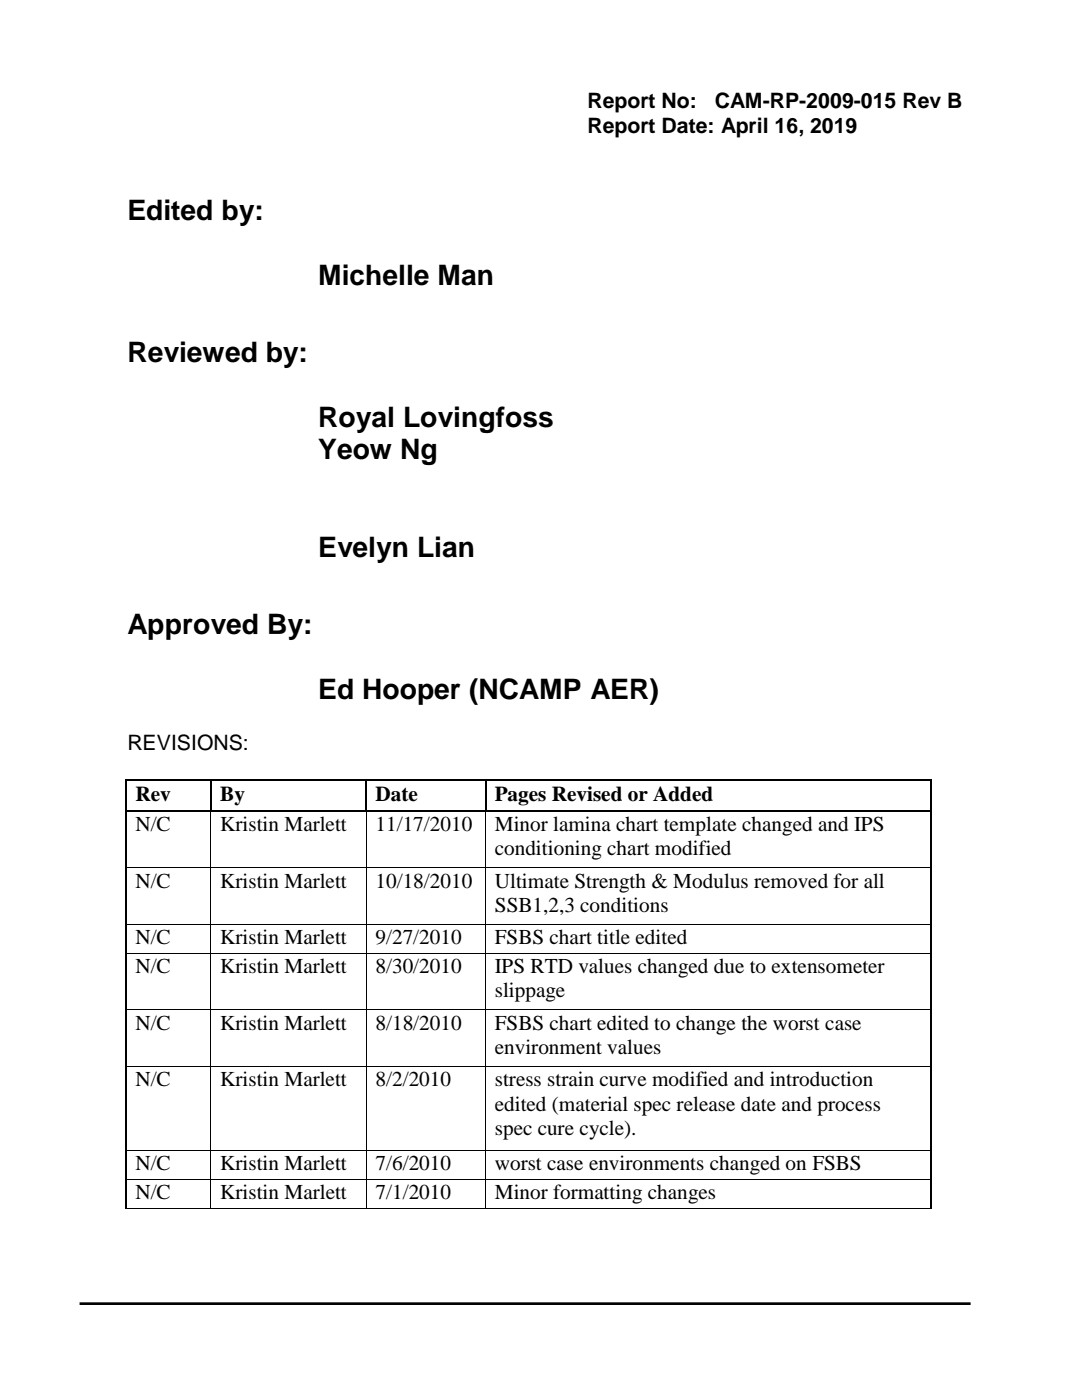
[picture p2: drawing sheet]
<svg xmlns="http://www.w3.org/2000/svg" width="216mm" height="279mm" viewBox="0 0 216 279" stroke-linecap="round" stroke-linejoin="round" font-family="sans-serif">
<defs><g id="words">
<g font-size="5.6">
<text x="25.4" y="43.9">Edited by:</text>
<text x="63.5" y="56.8">Michelle Man</text>
<text x="25.4" y="72.2">Reviewed by:</text>
<text x="63.5" y="85.2">Royal Lovingfoss</text>
<text x="63.5" y="91.7">Yeow Ng</text>
<text x="63.5" y="111.2">Evelyn Lian</text>
<text x="25.4" y="126.6">Approved By:</text>
<text x="63.5" y="139.6">Ed Hooper (NCAMP AER)</text>
</g>
<g font-size="4.2">
<text x="117.2" y="21.5">Report No:</text>
<text x="142.6" y="21.5">CAM-RP-2009-015 Rev B</text>
<text x="117.2" y="26.5">Report Date: April 16, 2019</text>
<text x="25.4" y="149.7">REVISIONS:</text>
<text x="27" y="159.8">Rev</text>
<text x="43.9" y="159.8">By</text>
<text x="74.9" y="159.8">Date</text>
<text x="98.7" y="159.8">Pages Revised or Added</text>
<text x="27" y="165.8">N/C</text>
<text x="43.9" y="165.8">Kristin Marlett</text>
<text x="74.9" y="165.8">11/17/2010</text>
<text x="98.7" y="165.8">Minor lamina chart template changed and IPS</text>
<text x="98.7" y="170.7">conditioning chart modified</text>
<text x="27" y="177.1">N/C</text>
<text x="43.9" y="177.1">Kristin Marlett</text>
<text x="74.9" y="177.1">10/18/2010</text>
<text x="98.7" y="177.1">Ultimate Strength &amp; Modulus removed for all</text>
<text x="98.7" y="182">SSB1,2,3 conditions</text>
<text x="27" y="188.5">N/C</text>
<text x="43.9" y="188.5">Kristin Marlett</text>
<text x="74.9" y="188.5">9/27/2010</text>
<text x="98.7" y="188.5">FSBS chart title edited</text>
<text x="27" y="194.2">N/C</text>
<text x="43.9" y="194.2">Kristin Marlett</text>
<text x="74.9" y="194.2">8/30/2010</text>
<text x="98.7" y="194.2">IPS RTD values changed due to extensometer</text>
<text x="98.7" y="199">slippage</text>
<text x="27" y="205.5">N/C</text>
<text x="43.9" y="205.5">Kristin Marlett</text>
<text x="74.9" y="205.5">8/18/2010</text>
<text x="98.7" y="205.5">FSBS chart edited to change the worst case</text>
<text x="98.7" y="210.3">environment values</text>
<text x="27" y="216.8">N/C</text>
<text x="43.9" y="216.8">Kristin Marlett</text>
<text x="74.9" y="216.8">8/2/2010</text>
<text x="98.7" y="216.8">stress strain curve modified and introduction</text>
<text x="98.7" y="221.7">edited (material spec release date and process</text>
<text x="98.7" y="226.5">spec cure cycle).</text>
<text x="27" y="233.6">N/C</text>
<text x="43.9" y="233.6">Kristin Marlett</text>
<text x="74.9" y="233.6">7/6/2010</text>
<text x="98.7" y="233.6">worst case environments changed on FSBS</text>
<text x="27" y="239.3">N/C</text>
<text x="43.9" y="239.3">Kristin Marlett</text>
<text x="74.9" y="239.3">7/1/2010</text>
<text x="98.7" y="239.3">Minor formatting changes</text>
</g>
</g></defs>
<path d="M15.9 260.2h177.8" fill="none" stroke="#000" stroke-width=".53"/>
<path d="M114.6 11.4h84.7v22.6h-84.7z" fill-rule="evenodd" fill="#fff"/>
<g fill="#000">
<path d="M24.9 155.5h.4v.3h-.4z" fill-rule="evenodd"/>
<path d="M24.9 155.5h.4v.3h-.4z" fill-rule="evenodd"/>
<path d="M41.9 155.5h.3v.3h-.3z" fill-rule="evenodd"/>
<path d="M72.9 155.5h.3v.3h-.3z" fill-rule="evenodd"/>
<path d="M96.7 155.5h.3v.3h-.3z" fill-rule="evenodd"/>
<path d="M185.7 155.5h.3v.3h-.3z" fill-rule="evenodd"/>
<path d="M185.7 155.5h.3v.3h-.3z" fill-rule="evenodd"/>
<path d="M24.9 161.7h.4v.3h-.4z" fill-rule="evenodd"/>
<path d="M24.9 173.1h.4v.2h-.4z" fill-rule="evenodd"/>
<path d="M41.9 161.7h.3v.3h-.3z" fill-rule="evenodd"/>
<path d="M42 173.1h.1v.2h-.1z" fill-rule="evenodd"/>
<path d="M42.2 161.7h.4v.3h-.4z" fill-rule="evenodd"/>
<path d="M72.9 161.7h.3v.3h-.3z" fill-rule="evenodd"/>
<path d="M73 173.1h.1v.2h-.1z" fill-rule="evenodd"/>
<path d="M73.2 161.7h.4v.3h-.4z" fill-rule="evenodd"/>
<path d="M96.7 161.7h.3v.3h-.3z" fill-rule="evenodd"/>
<path d="M96.8 173.1h.2v.2h-.2z" fill-rule="evenodd"/>
<path d="M97 161.7h.4v.3h-.4z" fill-rule="evenodd"/>
<path d="M185.7 161.7h.3v.3h-.3z" fill-rule="evenodd"/>
<path d="M185.7 173.1h.3v.2h-.3z" fill-rule="evenodd"/>
<path d="M24.9 184.4h.4v.2h-.4z" fill-rule="evenodd"/>
<path d="M24.9 190.1h.4v.2h-.4z" fill-rule="evenodd"/>
<path d="M42 184.4h.1v.2h-.1z" fill-rule="evenodd"/>
<path d="M42 190.1h.1v.2h-.1z" fill-rule="evenodd"/>
<path d="M73 184.4h.1v.2h-.1z" fill-rule="evenodd"/>
<path d="M73 190.1h.1v.2h-.1z" fill-rule="evenodd"/>
<path d="M96.8 184.4h.2v.2h-.2z" fill-rule="evenodd"/>
<path d="M96.8 190.1h.2v.2h-.2z" fill-rule="evenodd"/>
<path d="M185.7 184.4h.3v.2h-.3z" fill-rule="evenodd"/>
<path d="M185.7 190.1h.3v.2h-.3z" fill-rule="evenodd"/>
<path d="M24.9 201.4h.4v.2h-.4z" fill-rule="evenodd"/>
<path d="M24.9 212.7h.4v.2h-.4z" fill-rule="evenodd"/>
<path d="M42 201.4h.1v.2h-.1z" fill-rule="evenodd"/>
<path d="M42 212.7h.1v.2h-.1z" fill-rule="evenodd"/>
<path d="M73 201.4h.1v.2h-.1z" fill-rule="evenodd"/>
<path d="M73 212.7h.1v.2h-.1z" fill-rule="evenodd"/>
<path d="M96.8 201.4h.2v.2h-.2z" fill-rule="evenodd"/>
<path d="M96.8 212.7h.2v.2h-.2z" fill-rule="evenodd"/>
<path d="M185.7 201.4h.3v.2h-.3z" fill-rule="evenodd"/>
<path d="M185.7 212.7h.3v.2h-.3z" fill-rule="evenodd"/>
<path d="M24.9 229.6h.4v.1h-.4z" fill-rule="evenodd"/>
<path d="M24.9 235.3h.4v.2h-.4z" fill-rule="evenodd"/>
<path d="M42 229.6h.1v.1h-.1z" fill-rule="evenodd"/>
<path d="M42 235.3h.1v.2h-.1z" fill-rule="evenodd"/>
<path d="M73 229.6h.1v.1h-.1z" fill-rule="evenodd"/>
<path d="M73 235.3h.1v.2h-.1z" fill-rule="evenodd"/>
<path d="M96.8 229.6h.2v.1h-.2z" fill-rule="evenodd"/>
<path d="M96.8 235.3h.2v.2h-.2z" fill-rule="evenodd"/>
<path d="M185.7 229.6h.3v.1h-.3z" fill-rule="evenodd"/>
<path d="M185.7 235.3h.3v.2h-.3z" fill-rule="evenodd"/>
<path d="M42 241h.1v.2h-.1z" fill-rule="evenodd"/>
<path d="M73 241h.1v.2h-.1z" fill-rule="evenodd"/>
<path d="M96.8 241h.2v.2h-.2z" fill-rule="evenodd"/>
<path d="M185.7 241h.3v.2h-.3z" fill-rule="evenodd"/>
</g>
<g fill="none" stroke="#000" stroke-width=".34">
<path d="M25.1 155.8v5.9M25.3 155.6h16.6M42 155.8v5.9M42.2 155.6h30.7M73 155.8v5.9M73.2 155.6h23.5M96.9 155.8v5.9M97 155.6h88.7M185.8 155.8v5.9M25.1 162v11.1M25.1 173.3v11.1M25.3 161.8h16.6"/>
<path d="M42.6 161.8h30.3M73.6 161.8h23.1M97.4 161.8h88.3M185.8 162v11.1M185.8 173.3v11.1M25.1 184.6v5.5M25.1 190.3v11.1M185.8 184.6v5.5M185.8 190.3v11.1M25.1 201.6v11.1M25.1 212.9v16.7M185.8 201.6v11.1"/>
<path d="M185.8 212.9v16.7M25.1 229.7v5.6M25.1 235.5v5.5M185.8 229.7v5.6M185.8 235.5v5.5"/>
</g>
<g fill="none" stroke="#000" stroke-width=".2">
<path d="M25.3 173.2h16.7M42 162v11.1M42 173.3v11.1M42.1 173.2h30.9M73 162v11.1M73 173.3v11.1M73.1 173.2h23.7M96.9 162v11.1M96.9 173.3v11.1M97 173.2h88.7M25.3 184.5h16.7M25.3 190.2h16.7"/>
<path d="M42 184.6v5.5M42 190.3v11.1M42.1 184.5h30.9M42.1 190.2h30.9M73 184.6v5.5M73 190.3v11.1M73.1 184.5h23.7M73.1 190.2h23.7M96.9 184.6v5.5M96.9 190.3v11.1M97 184.5h88.7M97 190.2h88.7"/>
<path d="M25.3 201.5h16.7M25.3 212.8h16.7M42 201.6v11.1M42 212.9v16.7M42.1 201.5h30.9M42.1 212.8h30.9M73 201.6v11.1M73 212.9v16.7M73.1 201.5h23.7M73.1 212.8h23.7M96.9 201.6v11.1M96.9 212.9v16.7"/>
<path d="M97 201.5h88.7M97 212.8h88.7M25.3 229.7h16.7M25.3 235.4h16.7M42 229.7v5.6M42 235.5v5.5M42.1 229.7h30.9M42.1 235.4h30.9M73 229.7v5.6M73 235.5v5.5M73.1 229.7h23.7M73.1 235.4h23.7"/>
<path d="M96.9 229.7v5.6M96.9 235.5v5.5M97 229.7h88.7M97 235.4h88.7M24.9 241.1h17.1M42.1 241.1h30.9M73.1 241.1h23.7M97 241.1h88.7"/>
</g>
<use href="#words"/>
</svg>
